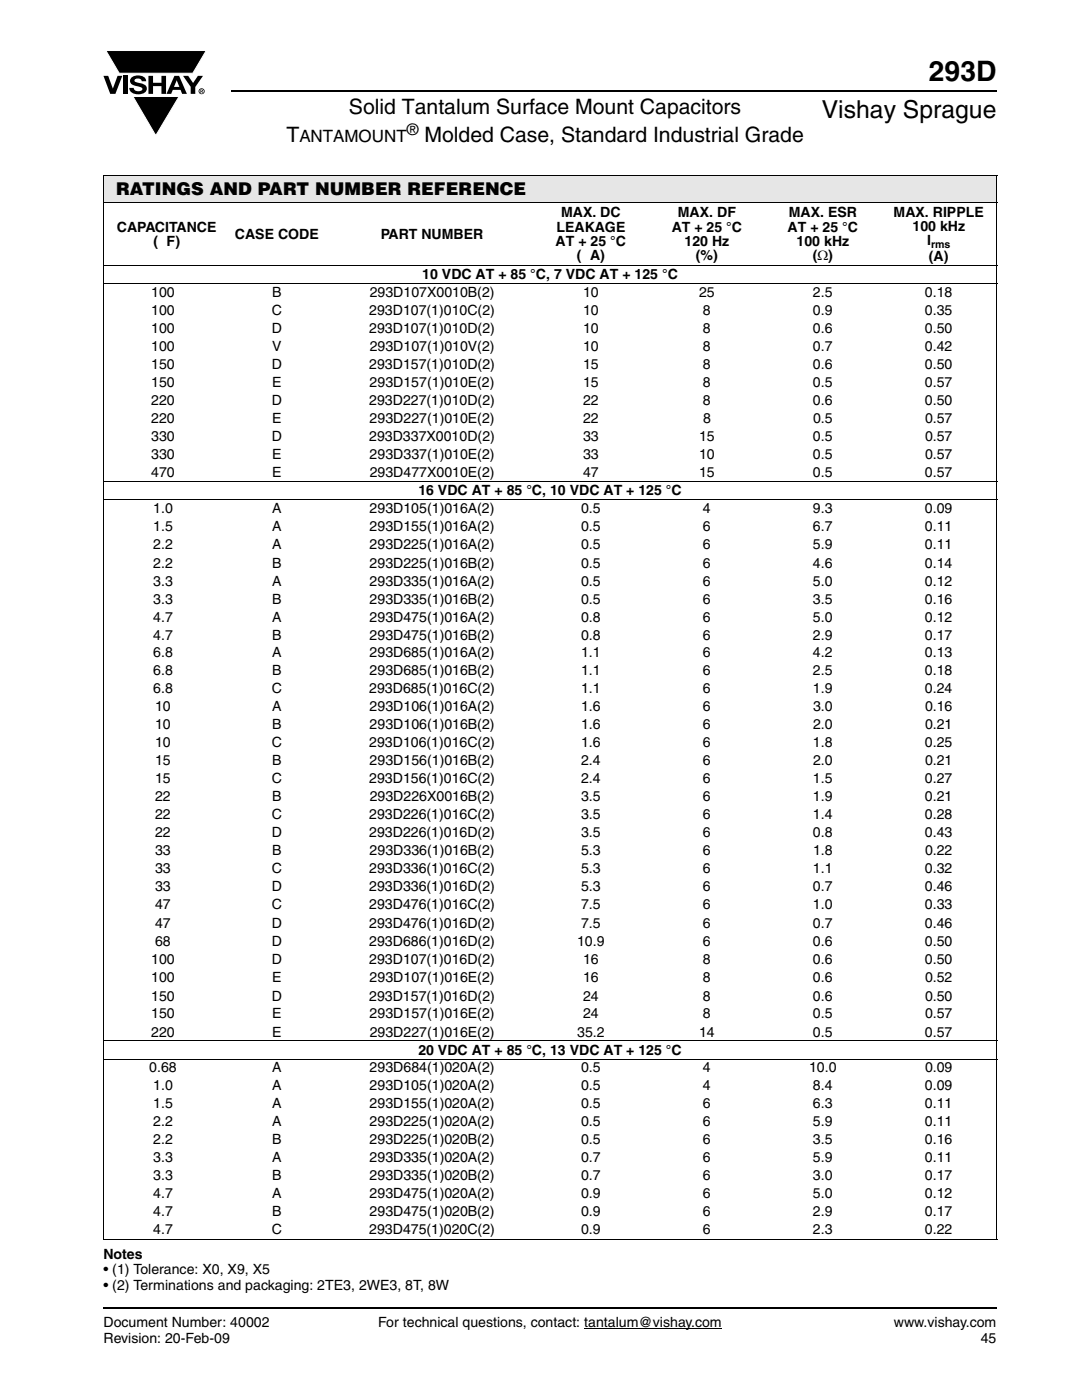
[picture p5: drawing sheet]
<svg xmlns="http://www.w3.org/2000/svg" width="216mm" height="279mm" viewBox="0 0 216 279" stroke-linecap="round" stroke-linejoin="round" font-family="sans-serif">
<defs><g id="words">
<text font-size="5.6" x="185.4" y="16.1">293D</text>
<text font-size="4.9" x="164" y="23.6">Vishay Sprague</text>
<g font-size="4.2">
<text x="69.6" y="22.8">Solid Tantalum Surface Mount Capacitors</text>
<text x="57.1" y="28.3">T</text>
<text x="84.7" y="28.3">Molded Case, Standard Industrial Grade</text>
</g>
<text font-size="3.5" x="23.2" y="38.9">RATINGS AND PART NUMBER REFERENCE</text>
<text font-size="3.4" x="59.7" y="28.3">ANTAMOUNT</text>
<text font-size="3.2" x="81.2" y="27">®</text>
<g font-size="2.8">
<text x="23.3" y="46.2">CAPACITANCE</text>
<text x="46.9" y="47.6">CASE CODE</text>
<text x="76" y="47.6">PART NUMBER</text>
<text x="111" y="46.2">LEAKAGE</text>
<text x="112" y="43.4">MAX. DC</text>
<text x="134" y="46.2">AT + 25 °C</text>
<text x="135.3" y="43.4">MAX. DF</text>
<text x="157.2" y="46.2">AT + 25 °C</text>
<text x="157.4" y="43.4">MAX. ESR</text>
<text x="178.3" y="43.3">MAX. RIPPLE</text>
<text x="182.1" y="46.1">100 kHz</text>
<text x="30.6" y="49">( F)</text>
<text x="110.9" y="49">AT + 25 °C</text>
<text x="115.1" y="51.9">( A)</text>
<text x="136.6" y="49">120 Hz</text>
<text x="138.9" y="51.9">(%)</text>
<text x="158.9" y="49">100 kHz</text>
<text x="162.2" y="51.9">(Ω)</text>
<text x="185" y="48.9">I</text>
<text x="185.4" y="52">(A)</text>
<text x="30.2" y="59.3">100</text>
<text x="54.3" y="59.3">B</text>
<text x="73.8" y="59.3">293D107X0010B(2)</text>
<text x="84.3" y="55.7">10 VDC AT + 85 °C, 7 VDC AT + 125 °C</text>
<text x="116.3" y="59.3">10</text>
<text x="139.5" y="59.3">25</text>
<text x="162.2" y="59.3">2.5</text>
<text x="184.6" y="59.3">0.18</text>
<text x="30.2" y="62.9">100</text>
<text x="54.2" y="62.9">C</text>
<text x="73.7" y="62.9">293D107(1)010C(2)</text>
<text x="116.3" y="62.9">10</text>
<text x="140.3" y="62.9">8</text>
<text x="162.2" y="62.9">0.9</text>
<text x="184.6" y="62.9">0.35</text>
<text x="30.2" y="66.5">100</text>
<text x="30.2" y="70.1">100</text>
<text x="54.2" y="66.5">D</text>
<text x="54.3" y="70.1">V</text>
<text x="73.7" y="66.5">293D107(1)010D(2)</text>
<text x="73.8" y="70.1">293D107(1)010V(2)</text>
<text x="116.3" y="66.5">10</text>
<text x="116.4" y="70.1">10</text>
<text x="140.3" y="66.5">8</text>
<text x="140.3" y="70.1">8</text>
<text x="162.2" y="66.5">0.6</text>
<text x="162.2" y="70.1">0.7</text>
<text x="184.6" y="66.5">0.50</text>
<text x="184.6" y="70.1">0.42</text>
<text x="30.2" y="73.7">150</text>
<text x="30.2" y="77.3">150</text>
<text x="54.2" y="73.7">D</text>
<text x="54.3" y="77.3">E</text>
<text x="73.7" y="73.7">293D157(1)010D(2)</text>
<text x="73.8" y="77.3">293D157(1)010E(2)</text>
<text x="116.3" y="73.7">15</text>
<text x="116.4" y="77.3">15</text>
<text x="140.3" y="73.7">8</text>
<text x="140.3" y="77.3">8</text>
<text x="162.2" y="73.7">0.6</text>
<text x="162.2" y="77.3">0.5</text>
<text x="184.6" y="73.7">0.50</text>
<text x="184.6" y="77.3">0.57</text>
<text x="30.2" y="80.9">220</text>
<text x="54.2" y="80.9">D</text>
<text x="73.7" y="80.9">293D227(1)010D(2)</text>
<text x="116.3" y="80.9">22</text>
<text x="140.3" y="80.9">8</text>
<text x="162.2" y="80.9">0.6</text>
<text x="184.6" y="80.9">0.50</text>
<text x="30.2" y="84.5">220</text>
<text x="30.2" y="88.1">330</text>
<text x="54.2" y="88.1">D</text>
<text x="54.3" y="84.5">E</text>
<text x="73.7" y="88.1">293D337X0010D(2)</text>
<text x="73.8" y="84.5">293D227(1)010E(2)</text>
<text x="116.4" y="88.1">33</text>
<text x="116.4" y="84.5">22</text>
<text x="139.5" y="88.1">15</text>
<text x="140.3" y="84.5">8</text>
<text x="162.2" y="88.1">0.5</text>
<text x="162.2" y="84.5">0.5</text>
<text x="184.6" y="84.5">0.57</text>
<text x="184.6" y="88.1">0.57</text>
<text x="30.2" y="91.7">330</text>
<text x="30.2" y="95.3">470</text>
<text x="54.3" y="91.7">E</text>
<text x="54.3" y="95.3">E</text>
<text x="73.8" y="91.7">293D337(1)010E(2)</text>
<text x="73.8" y="95.3">293D477X0010E(2)</text>
<text x="116.3" y="95.3">47</text>
<text x="116.4" y="91.7">33</text>
<text x="139.5" y="95.3">15</text>
<text x="139.5" y="91.7">10</text>
<text x="162.2" y="95.3">0.5</text>
<text x="162.2" y="91.7">0.5</text>
<text x="184.6" y="95.3">0.57</text>
<text x="184.6" y="91.7">0.57</text>
<text x="83.5" y="98.8">16 VDC AT + 85 °C, 10 VDC AT + 125 °C</text>
<text x="30.6" y="102.4">1.0</text>
<text x="30.6" y="106">1.5</text>
<text x="54.3" y="102.4">A</text>
<text x="54.3" y="106">A</text>
<text x="73.8" y="102.4">293D105(1)016A(2)</text>
<text x="73.8" y="106">293D155(1)016A(2)</text>
<text x="116" y="102.4">0.5</text>
<text x="116" y="106">0.5</text>
<text x="140.3" y="102.4">4</text>
<text x="140.3" y="106">6</text>
<text x="162.2" y="102.4">9.3</text>
<text x="162.2" y="106">6.7</text>
<text x="184.6" y="102.4">0.09</text>
<text x="184.6" y="106">0.11</text>
<text x="30.6" y="109.6">2.2</text>
<text x="30.6" y="113.3">2.2</text>
<text x="54.3" y="109.6">A</text>
<text x="54.3" y="113.3">B</text>
<text x="73.8" y="109.6">293D225(1)016A(2)</text>
<text x="73.8" y="113.3">293D225(1)016B(2)</text>
<text x="116" y="109.6">0.5</text>
<text x="116" y="113.3">0.5</text>
<text x="140.3" y="109.6">6</text>
<text x="140.3" y="113.3">6</text>
<text x="162.2" y="109.6">5.9</text>
<text x="162.2" y="113.3">4.6</text>
<text x="184.6" y="109.6">0.11</text>
<text x="184.6" y="113.3">0.14</text>
<text x="30.6" y="116.9">3.3</text>
<text x="54.3" y="116.9">A</text>
<text x="73.8" y="116.9">293D335(1)016A(2)</text>
<text x="116" y="116.9">0.5</text>
<text x="140.3" y="116.9">6</text>
<text x="162.2" y="116.9">5.0</text>
<text x="184.6" y="116.9">0.12</text>
<text x="30.6" y="120.5">3.3</text>
<text x="30.6" y="124.1">4.7</text>
<text x="54.3" y="120.5">B</text>
<text x="54.3" y="124.1">A</text>
<text x="73.8" y="120.5">293D335(1)016B(2)</text>
<text x="73.8" y="124.1">293D475(1)016A(2)</text>
<text x="116" y="120.5">0.5</text>
<text x="116" y="124.1">0.8</text>
<text x="140.3" y="120.5">6</text>
<text x="140.3" y="124.1">6</text>
<text x="162.2" y="120.5">3.5</text>
<text x="162.2" y="124.1">5.0</text>
<text x="184.6" y="120.5">0.16</text>
<text x="184.6" y="124.1">0.12</text>
<text x="30.6" y="127.7">4.7</text>
<text x="30.6" y="131.1">6.8</text>
<text x="54.3" y="127.7">B</text>
<text x="54.3" y="131.1">A</text>
<text x="73.8" y="127.7">293D475(1)016B(2)</text>
<text x="73.8" y="131.1">293D685(1)016A(2)</text>
<text x="116" y="127.7">0.8</text>
<text x="116" y="131.1">1.1</text>
<text x="140.3" y="127.7">6</text>
<text x="140.3" y="131.1">6</text>
<text x="162.2" y="127.7">2.9</text>
<text x="162.2" y="131.1">4.2</text>
<text x="184.6" y="127.7">0.17</text>
<text x="184.6" y="131.1">0.13</text>
<text x="30.6" y="134.7">6.8</text>
<text x="54.3" y="134.7">B</text>
<text x="73.8" y="134.7">293D685(1)016B(2)</text>
<text x="116" y="134.7">1.1</text>
<text x="140.3" y="134.7">6</text>
<text x="162.2" y="134.7">2.5</text>
<text x="184.6" y="134.7">0.18</text>
<text x="30.6" y="138.3">6.8</text>
<text x="30.9" y="141.9">10</text>
<text x="54.2" y="138.3">C</text>
<text x="54.3" y="141.9">A</text>
<text x="73.7" y="138.3">293D685(1)016C(2)</text>
<text x="73.8" y="141.9">293D106(1)016A(2)</text>
<text x="115.9" y="138.3">1.1</text>
<text x="116" y="141.9">1.6</text>
<text x="140.3" y="138.3">6</text>
<text x="140.3" y="141.9">6</text>
<text x="162.2" y="138.3">1.9</text>
<text x="162.2" y="141.9">3.0</text>
<text x="184.6" y="138.3">0.24</text>
<text x="184.6" y="141.9">0.16</text>
<text x="30.9" y="145.5">10</text>
<text x="30.9" y="149.1">10</text>
<text x="54.2" y="149.1">C</text>
<text x="54.3" y="145.5">B</text>
<text x="73.7" y="149.1">293D106(1)016C(2)</text>
<text x="73.8" y="145.5">293D106(1)016B(2)</text>
<text x="115.9" y="149.1">1.6</text>
<text x="116" y="145.5">1.6</text>
<text x="140.3" y="149.1">6</text>
<text x="140.3" y="145.5">6</text>
<text x="162.2" y="149.1">1.8</text>
<text x="162.2" y="145.5">2.0</text>
<text x="184.6" y="149.1">0.25</text>
<text x="184.6" y="145.5">0.21</text>
<text x="30.9" y="152.7">15</text>
<text x="54.3" y="152.7">B</text>
<text x="73.8" y="152.7">293D156(1)016B(2)</text>
<text x="116" y="152.7">2.4</text>
<text x="140.3" y="152.7">6</text>
<text x="162.2" y="152.7">2.0</text>
<text x="184.6" y="152.7">0.21</text>
<text x="30.9" y="156.3">15</text>
<text x="30.9" y="159.9">22</text>
<text x="54.2" y="156.3">C</text>
<text x="54.3" y="159.9">B</text>
<text x="73.7" y="156.3">293D156(1)016C(2)</text>
<text x="73.8" y="159.9">293D226X0016B(2)</text>
<text x="115.9" y="159.9">3.5</text>
<text x="115.9" y="156.3">2.4</text>
<text x="140.3" y="159.9">6</text>
<text x="140.3" y="156.3">6</text>
<text x="162.2" y="159.9">1.9</text>
<text x="162.2" y="156.3">1.5</text>
<text x="184.6" y="156.3">0.27</text>
<text x="184.6" y="159.9">0.21</text>
<text x="30.9" y="163.5">22</text>
<text x="30.9" y="167.1">22</text>
<text x="54.2" y="163.5">C</text>
<text x="54.2" y="167.1">D</text>
<text x="73.7" y="163.5">293D226(1)016C(2)</text>
<text x="73.7" y="167.1">293D226(1)016D(2)</text>
<text x="115.9" y="163.5">3.5</text>
<text x="115.9" y="167.1">3.5</text>
<text x="140.3" y="163.5">6</text>
<text x="140.3" y="167.1">6</text>
<text x="162.2" y="163.5">1.4</text>
<text x="162.2" y="167.1">0.8</text>
<text x="184.6" y="163.5">0.28</text>
<text x="184.6" y="167.1">0.43</text>
<text x="30.9" y="170.7">33</text>
<text x="54.3" y="170.7">B</text>
<text x="73.8" y="170.7">293D336(1)016B(2)</text>
<text x="116" y="170.7">5.3</text>
<text x="140.3" y="170.7">6</text>
<text x="162.2" y="170.7">1.8</text>
<text x="184.6" y="170.7">0.22</text>
<text x="30.9" y="174.3">33</text>
<text x="30.9" y="177.9">33</text>
<text x="54.2" y="174.3">C</text>
<text x="54.2" y="177.9">D</text>
<text x="73.7" y="174.3">293D336(1)016C(2)</text>
<text x="73.7" y="177.9">293D336(1)016D(2)</text>
<text x="115.9" y="174.3">5.3</text>
<text x="115.9" y="177.9">5.3</text>
<text x="140.3" y="174.3">6</text>
<text x="140.3" y="177.9">6</text>
<text x="162.2" y="174.3">1.1</text>
<text x="162.2" y="177.9">0.7</text>
<text x="184.6" y="174.3">0.32</text>
<text x="184.6" y="177.9">0.46</text>
<text x="30.9" y="181.5">47</text>
<text x="30.9" y="185.1">47</text>
<text x="54.2" y="181.5">C</text>
<text x="54.2" y="185.1">D</text>
<text x="73.7" y="181.5">293D476(1)016C(2)</text>
<text x="73.7" y="185.1">293D476(1)016D(2)</text>
<text x="115.9" y="181.5">7.5</text>
<text x="115.9" y="185.1">7.5</text>
<text x="140.3" y="181.5">6</text>
<text x="140.3" y="185.1">6</text>
<text x="162.2" y="181.5">1.0</text>
<text x="162.2" y="185.1">0.7</text>
<text x="184.6" y="181.5">0.33</text>
<text x="184.6" y="185.1">0.46</text>
<text x="30.9" y="188.7">68</text>
<text x="54.2" y="188.7">D</text>
<text x="73.7" y="188.7">293D686(1)016D(2)</text>
<text x="115.2" y="188.7">10.9</text>
<text x="140.3" y="188.7">6</text>
<text x="162.2" y="188.7">0.6</text>
<text x="184.6" y="188.7">0.50</text>
<text x="30.2" y="192.3">100</text>
<text x="30.2" y="195.9">100</text>
<text x="54.2" y="192.3">D</text>
<text x="54.3" y="195.9">E</text>
<text x="73.7" y="192.3">293D107(1)016D(2)</text>
<text x="73.8" y="195.9">293D107(1)016E(2)</text>
<text x="116.3" y="192.3">16</text>
<text x="116.4" y="195.9">16</text>
<text x="140.3" y="192.3">8</text>
<text x="140.3" y="195.9">8</text>
<text x="162.2" y="192.3">0.6</text>
<text x="162.2" y="195.9">0.6</text>
<text x="184.6" y="192.3">0.50</text>
<text x="184.6" y="195.9">0.52</text>
<text x="30.2" y="199.7">150</text>
<text x="30.2" y="203.1">150</text>
<text x="54.2" y="199.7">D</text>
<text x="54.3" y="203.1">E</text>
<text x="73.7" y="199.7">293D157(1)016D(2)</text>
<text x="73.8" y="203.1">293D157(1)016E(2)</text>
<text x="116.4" y="199.7">24</text>
<text x="116.4" y="203.1">24</text>
<text x="140.3" y="199.7">8</text>
<text x="140.3" y="203.1">8</text>
<text x="162.2" y="199.7">0.6</text>
<text x="162.2" y="203.1">0.5</text>
<text x="184.6" y="199.7">0.50</text>
<text x="184.6" y="203.1">0.57</text>
<text x="30.2" y="206.9">220</text>
<text x="54.3" y="206.9">E</text>
<text x="73.8" y="206.9">293D227(1)016E(2)</text>
<text x="115.2" y="206.9">35.2</text>
<text x="139.5" y="206.9">14</text>
<text x="162.2" y="206.9">0.5</text>
<text x="184.6" y="206.9">0.57</text>
<text x="29.8" y="213.9">0.68</text>
<text x="54.3" y="213.9">A</text>
<text x="73.8" y="213.9">293D684(1)020A(2)</text>
<text x="83.5" y="210.5">20 VDC AT + 85 °C, 13 VDC AT + 125 °C</text>
<text x="116" y="213.9">0.5</text>
<text x="140.3" y="213.9">4</text>
<text x="161.4" y="213.9">10.0</text>
<text x="184.6" y="213.9">0.09</text>
<text x="30.6" y="217.5">1.0</text>
<text x="30.6" y="221.1">1.5</text>
<text x="54.3" y="217.5">A</text>
<text x="54.3" y="221.1">A</text>
<text x="73.8" y="217.5">293D105(1)020A(2)</text>
<text x="73.8" y="221.1">293D155(1)020A(2)</text>
<text x="116" y="217.5">0.5</text>
<text x="116" y="221.1">0.5</text>
<text x="140.3" y="217.5">4</text>
<text x="140.3" y="221.1">6</text>
<text x="162.2" y="217.5">8.4</text>
<text x="162.2" y="221.1">6.3</text>
<text x="184.6" y="217.5">0.09</text>
<text x="184.6" y="221.1">0.11</text>
<text x="30.6" y="224.7">2.2</text>
<text x="54.3" y="224.7">A</text>
<text x="73.8" y="224.7">293D225(1)020A(2)</text>
<text x="116" y="224.7">0.5</text>
<text x="140.3" y="224.7">6</text>
<text x="162.2" y="224.7">5.9</text>
<text x="184.6" y="224.7">0.11</text>
<text x="30.6" y="228.3">2.2</text>
<text x="30.6" y="231.9">3.3</text>
<text x="54.3" y="228.3">B</text>
<text x="54.3" y="231.9">A</text>
<text x="73.8" y="228.3">293D225(1)020B(2)</text>
<text x="73.8" y="231.9">293D335(1)020A(2)</text>
<text x="116" y="228.3">0.5</text>
<text x="116" y="231.9">0.7</text>
<text x="140.3" y="228.3">6</text>
<text x="140.3" y="231.9">6</text>
<text x="162.2" y="228.3">3.5</text>
<text x="162.2" y="231.9">5.9</text>
<text x="184.6" y="228.3">0.16</text>
<text x="184.6" y="231.9">0.11</text>
<text x="30.6" y="235.5">3.3</text>
<text x="30.6" y="239.1">4.7</text>
<text x="54.3" y="235.5">B</text>
<text x="54.3" y="239.1">A</text>
<text x="73.8" y="235.5">293D335(1)020B(2)</text>
<text x="73.8" y="239.1">293D475(1)020A(2)</text>
<text x="116" y="235.5">0.7</text>
<text x="116" y="239.1">0.9</text>
<text x="140.3" y="235.5">6</text>
<text x="140.3" y="239.1">6</text>
<text x="162.2" y="235.5">3.0</text>
<text x="162.2" y="239.1">5.0</text>
<text x="184.6" y="235.5">0.17</text>
<text x="184.6" y="239.1">0.12</text>
<text x="30.6" y="242.7">4.7</text>
<text x="54.3" y="242.7">B</text>
<text x="73.8" y="242.7">293D475(1)020B(2)</text>
<text x="116" y="242.7">0.9</text>
<text x="140.3" y="242.7">6</text>
<text x="162.2" y="242.7">2.9</text>
<text x="184.6" y="242.7">0.17</text>
<text x="20.6" y="251.2">Notes</text>
<text x="30.6" y="246.3">4.7</text>
<text x="54.2" y="246.3">C</text>
<text x="73.7" y="246.3">293D475(1)020C(2)</text>
<text x="115.9" y="246.3">0.9</text>
<text x="140.3" y="246.3">6</text>
<text x="162.2" y="246.3">2.3</text>
<text x="184.6" y="246.3">0.22</text>
<text x="20.6" y="254.3">• (1) Tolerance: X0, X9, X5</text>
<text x="20.6" y="257.5">• (2) Terminations and packaging: 2TE3, 2WE3, 8T, 8W</text>
<text x="20.6" y="268.1">Revision: 20-Feb-09</text>
<text x="20.6" y="264.9">Document Number: 40002</text>
<text x="75.5" y="264.9">For technical questions, contact: tantalum@vishay.com</text>
<text x="178.4" y="264.9">www.vishay.com</text>
<text x="195.7" y="268.1">45</text>
</g>
<text font-size="2.1" x="185.8" y="49.4">rms</text>
</g></defs>
<g fill="#000">
<path d="M20.6 15.1h1l.9 2.6 1-2.6h.9l-1.4 3.6h-1zM21.1 10.1h20.1l-2.7 4.5h-14.7zM24.6 15.1h.9v3.6h-.9zM26.3 15.4a2.1 2.1 0 0 1 2.8 .4l.1 .4h-.9a.79 .79 0 0 0-.7-.5 .79 .79 0 0 0-.8 .4l.3 .3 1 .2a1.08 1.08 0 0 1 1.2 1 1.08 1.08 0 0 1-1.1 1.2 1.73 1.73 0 0 1-2.4-1.3h.9a.96 .96 0 0 0 .8 .7 .96 .96 0 0 0 .9-.4 1.31 1.31 0 0 0-1.2-.6 1.03 1.03 0 0 1-1.1-.6 1.03 1.03 0 0 1 .2-1.2zM29.6 15.1h.9v1.4h1.7v-1.4h.9v3.6h-.9v-1.5h-1.7v1.5h-.9zM26.5 19.3h9.2l-4.6 7.8zM36.5 15.1h1.1l.9 1.5 1-1.5h1l-1.5 2.3v1.3h-.9v-1.4z"/>
<path d="M35.3 16l-.6 1.3h1.1zM34.8 15.1h.9l1.6 3.6h-1l-.3-.8h-1.5l-.3 .8h-1z"/>
<path d="M40.1 18v.2l.2-.1v-.1zM40 17.9h.4l.1 .2-.2 .2 .2 .2-.3-.2-.1 .2h-.1zM39.8 18.2a.46 .46 0 0 0 .9 0 .46 .46 0 0 0-.9 0zM39.6 18.2a.6 .6 0 0 1 1.2 0 .6 .6 0 0 1-1.2 0z"/>
</g>
<path d="M21.1 10.1h20.1l-2.7 4.5h-14.7zM26.5 19.3h9.2l-4.6 7.8z" fill="none" stroke="#fff" stroke-width=".2"/>
<path d="M46.1 18.2h152.7M20.6 261h178.2" fill="none" stroke="#000" stroke-width=".36"/>
<path d="M116.6 265.1h27.4" fill="none" stroke="#000" stroke-width=".2"/>
<path d="M20.6 35h178.3v5.5h-178.3z" fill="#e6e6e6"/>
<path d="M20.6 35h178.4M20.6 35.1v212.2M198.9 35.1v212.2M20.6 40.5h178.4M20.6 52.9h178.4M20.6 56.5h178.4M20.6 96.1h178.4M20.6 99.7h178.4M20.6 207.8h178.4M20.6 211.3h178.4M20.6 247.4h178.4" fill="none" stroke="#000" stroke-width=".2"/>
<use href="#words"/>
</svg>
